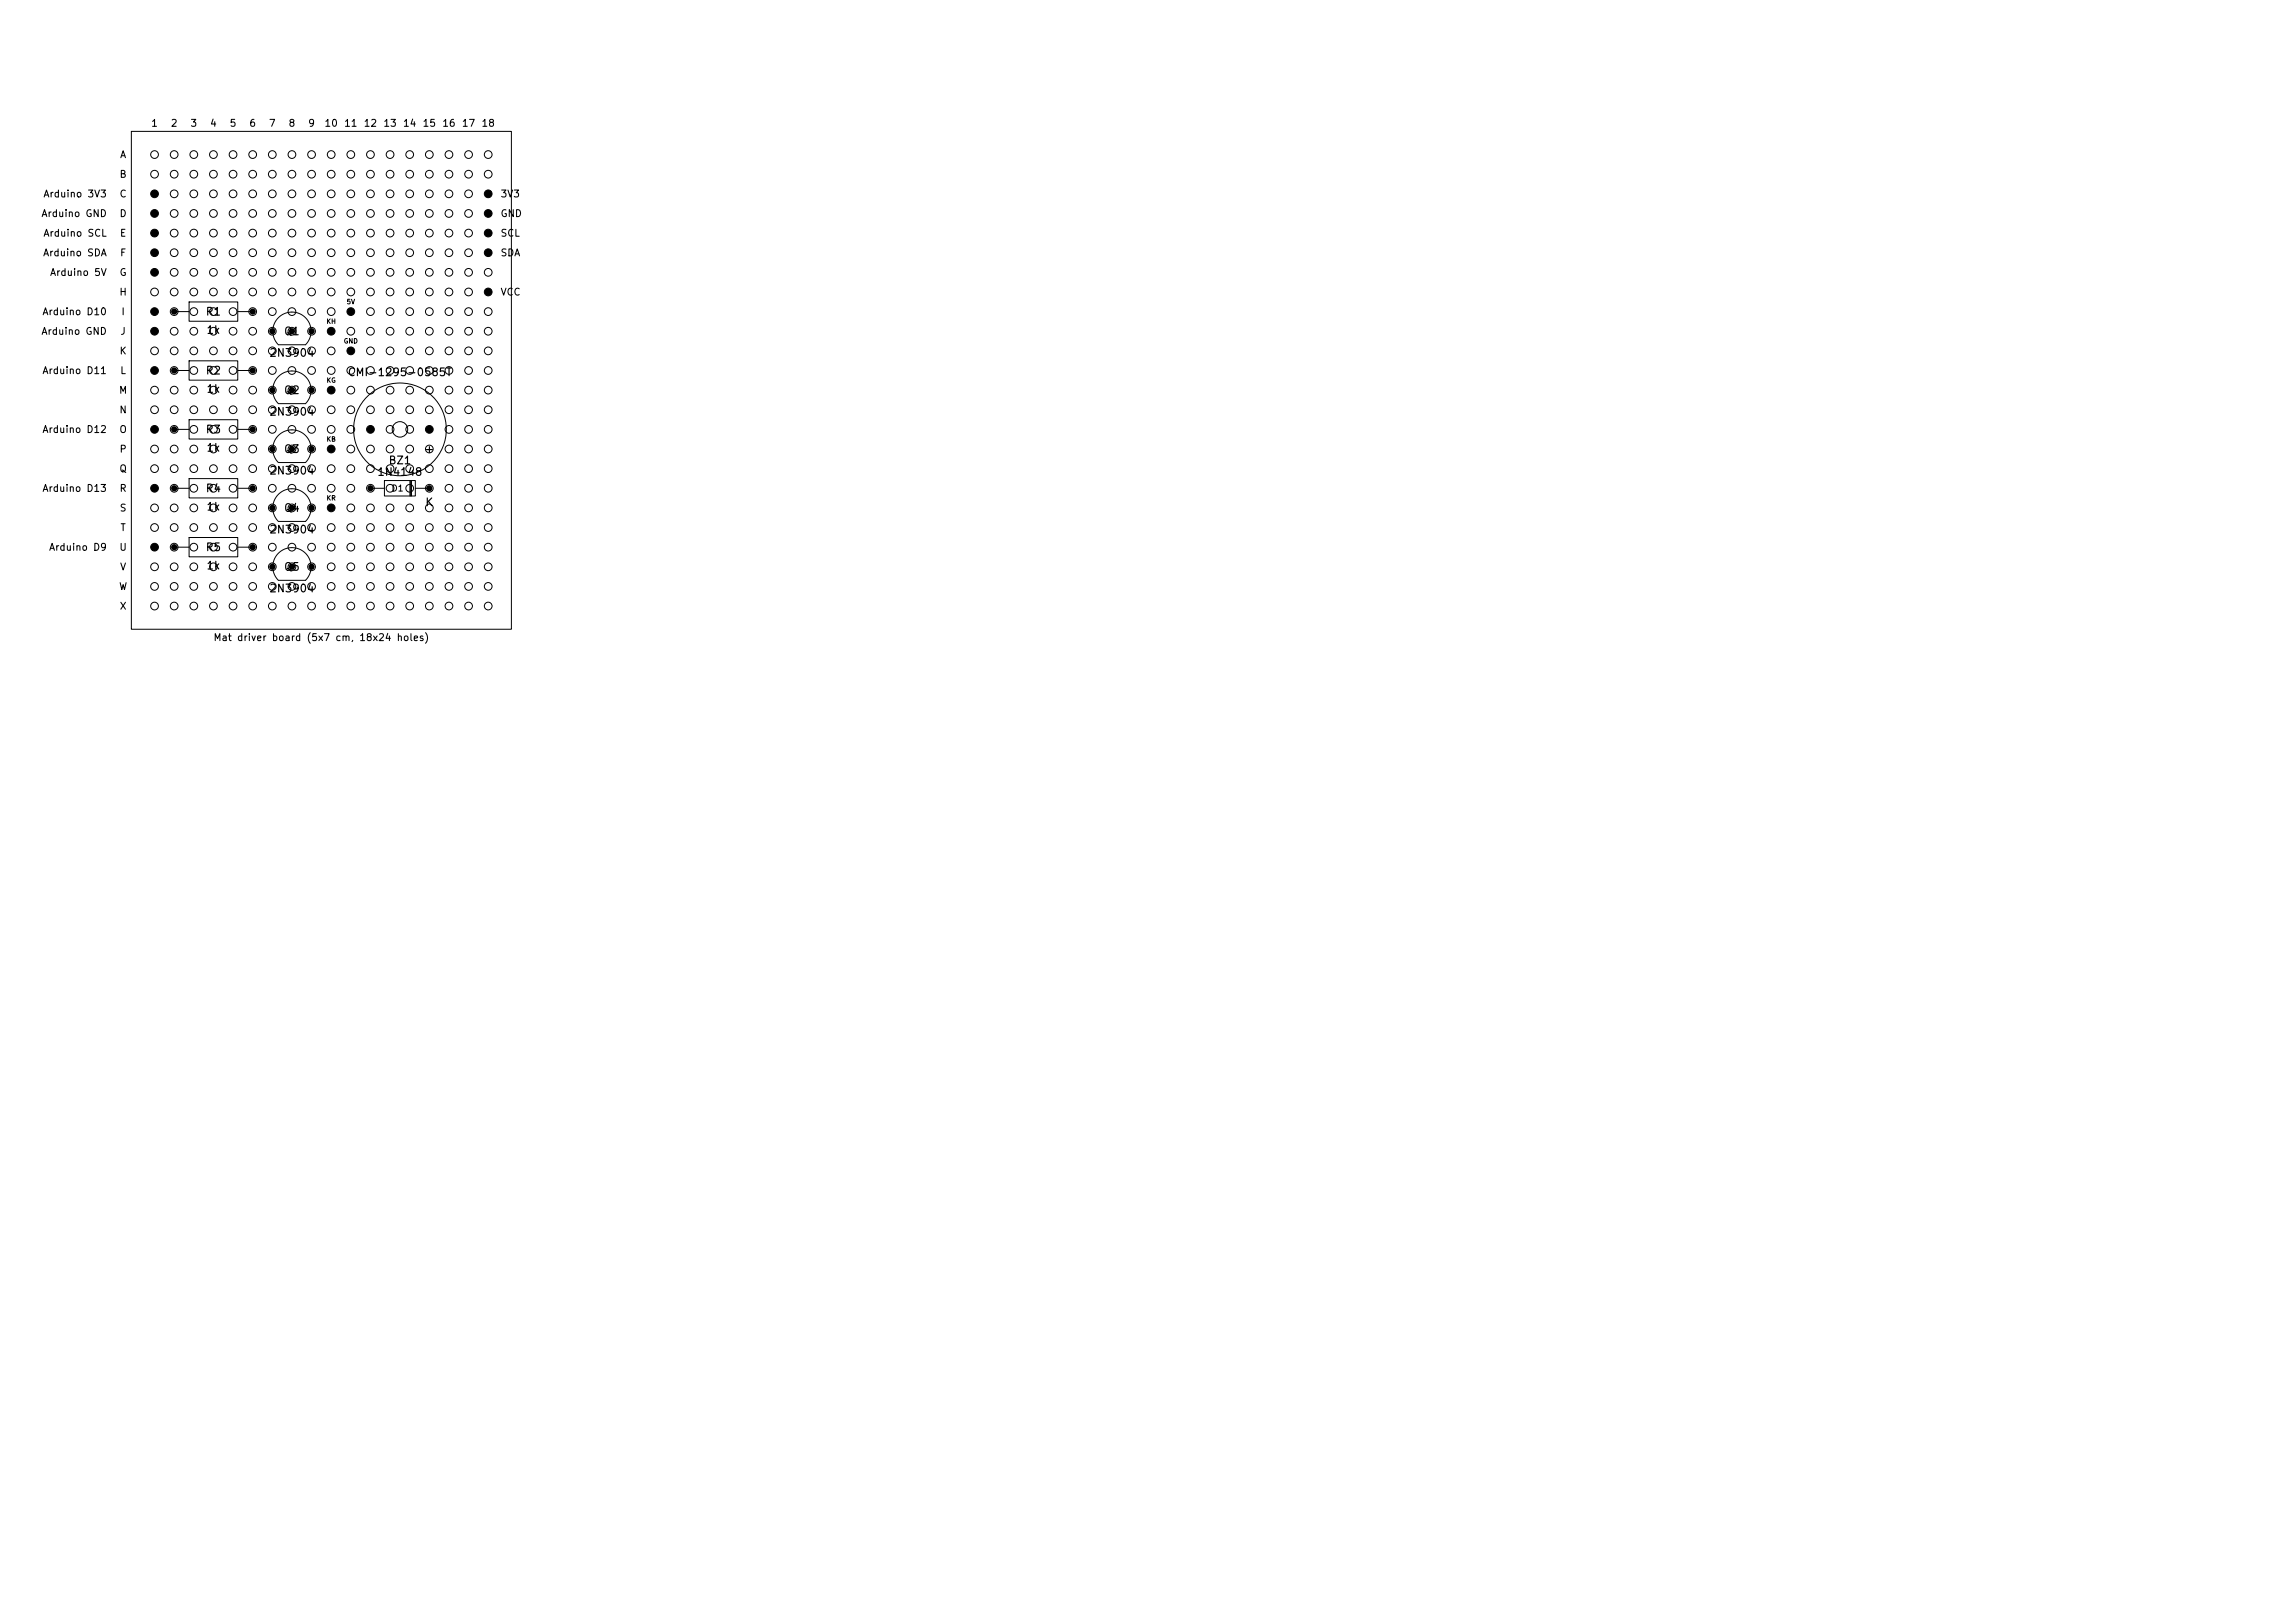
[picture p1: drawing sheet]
<svg xmlns="http://www.w3.org/2000/svg" width="297mm" height="210mm" viewBox="0 0 297 210" stroke-linecap="round" stroke-linejoin="round" font-family="sans-serif">
<defs><g id="words">
<g font-size="1">
<text x="26.5" y="41.1">R1</text>
<text x="26.6" y="43.4">1k</text>
<text x="34.8" y="46.4">2N3904</text>
<text x="36.7" y="43.6">Q1</text>
<text x="26.5" y="48.7">R2</text>
<text x="26.6" y="51.1">1k</text>
<text x="36.7" y="51.2">Q2</text>
<text x="44.9" y="48.9">CMI-1295-0585T</text>
<text x="26.5" y="56.3">R3</text>
<text x="26.6" y="58.7">1k</text>
<text x="34.8" y="54">2N3904</text>
<text x="36.7" y="58.9">Q3</text>
<text x="54.9" y="58.9">+</text>
<text x="26.5" y="63.9">R4</text>
<text x="34.8" y="61.6">2N3904</text>
<text x="48.7" y="61.8">1N4148</text>
<text x="50.2" y="60.3">BZ1</text>
<text x="55" y="65.7">K</text>
<text x="26.5" y="71.6">R5</text>
<text x="26.6" y="66.3">1k</text>
<text x="34.8" y="69.3">2N3904</text>
<text x="36.7" y="66.5">Q4</text>
<text x="26.6" y="73.9">1k</text>
<text x="34.8" y="76.9">2N3904</text>
<text x="36.7" y="74.1">Q5</text>
</g>
<g font-size=".9">
<text x="19.5" y="16.6">1</text>
<text x="22" y="16.6">2</text>
<text x="24.6" y="16.6">3</text>
<text x="27.1" y="16.6">4</text>
<text x="29.6" y="16.6">5</text>
<text x="32.2" y="16.6">6</text>
<text x="34.7" y="16.6">7</text>
<text x="37.3" y="16.6">8</text>
<text x="39.8" y="16.6">9</text>
<text x="41.9" y="16.6">10</text>
<text x="44.5" y="16.6">11</text>
<text x="47" y="16.6">12</text>
<text x="49.5" y="16.6">13</text>
<text x="52.1" y="16.6">14</text>
<text x="54.6" y="16.6">15</text>
<text x="57.2" y="16.6">16</text>
<text x="59.7" y="16.6">17</text>
<text x="62.2" y="16.6">18</text>
<text x="15.4" y="23.2">B</text>
<text x="15.5" y="20.7">A</text>
<text x="5.3" y="28.3">Arduino GND</text>
<text x="5.5" y="25.8">Arduino 3V3</text>
<text x="15.4" y="25.8">C</text>
<text x="15.4" y="28.3">D</text>
<text x="64.7" y="25.8">3V3</text>
<text x="64.7" y="28.3">GND</text>
<text x="5.5" y="33.4">Arduino SDA</text>
<text x="5.5" y="30.8">Arduino SCL</text>
<text x="6.4" y="35.9">Arduino 5V</text>
<text x="15.4" y="35.9">G</text>
<text x="15.4" y="30.8">E</text>
<text x="15.5" y="33.4">F</text>
<text x="64.7" y="30.8">SCL</text>
<text x="64.7" y="33.4">SDA</text>
<text x="5.4" y="41">Arduino D10</text>
<text x="15.4" y="38.5">H</text>
<text x="15.6" y="41">I</text>
<text x="64.7" y="38.5">VCC</text>
<text x="5.3" y="43.5">Arduino GND</text>
<text x="15.4" y="46.1">K</text>
<text x="15.5" y="43.5">J</text>
<text x="5.4" y="48.6">Arduino D11</text>
<text x="15.3" y="51.2">M</text>
<text x="15.4" y="53.7">N</text>
<text x="15.5" y="48.6">L</text>
<text x="5.4" y="56.2">Arduino D12</text>
<text x="15.4" y="56.2">O</text>
<text x="15.4" y="58.8">P</text>
<text x="5.4" y="63.9">Arduino D13</text>
<text x="15.4" y="61.3">Q</text>
<text x="15.4" y="63.9">R</text>
<text x="6.3" y="71.5">Arduino D9</text>
<text x="15.4" y="71.5">U</text>
<text x="15.4" y="66.4">S</text>
<text x="15.5" y="68.9">T</text>
<text x="15.3" y="76.6">W</text>
<text x="15.5" y="74">V</text>
<text x="15.4" y="79.1">X</text>
<text x="27.6" y="83.2">Mat driver board (5x7 cm, 18x24 holes)</text>
</g>
<text font-size=".8" x="50.6" y="63.8">D1</text>
<g font-size=".6">
<text x="44.8" y="39.5">5V</text>
<text x="42.2" y="42">KH</text>
<text x="44.4" y="44.6">GND</text>
<text x="42.2" y="49.7">KG</text>
<text x="42.2" y="57.3">KB</text>
<text x="42.2" y="64.9">KR</text>
</g>
</g></defs>
<g fill="none" stroke="#000" stroke-width=".13">
<path d="M17 17h49.2v64.4h-49.2zM24.5 39.1h6.3v2.5h-6.3zM22.5 47.9h2M22.5 40.3h2M22.5 55.6h2M24.5 46.7h6.3v2.5h-6.3zM24.5 54.3h6.3v2.5h-6.3zM30.8 47.9h1.9M30.8 40.3h1.9M30.8 55.6h1.9M36 41.1a2.48 2.48 0 0 1 3.5 0 2.48 2.48 0 0 1 0 3.5h-3.5a2.48 2.48 0 0 1 0-3.5zM36 56.3a2.48 2.48 0 0 1 3.5 0 2.48 2.48 0 0 1 0 3.6h-3.5a2.48 2.48 0 0 1 0-3.6z"/>
<path d="M36 48.7a2.48 2.48 0 0 1 3.5 0 2.48 2.48 0 0 1 0 3.5h-3.5a2.48 2.48 0 0 1 0-3.5zM22.5 63.2h2M22.5 70.8h2M24.5 61.9h6.3v2.5h-6.3zM24.5 69.6h6.3v2.4h-6.3zM30.8 63.2h1.9M30.8 70.8h1.9M36 71.6a2.48 2.48 0 0 1 3.5 0 2.48 2.48 0 0 1 0 3.5h-3.5a2.48 2.48 0 0 1 0-3.5zM36 67.5a2.48 2.48 0 0 1 0-3.5 2.48 2.48 0 0 1 3.5 0 2.48 2.48 0 0 1 0 3.5M36 67.5h3.5M47.9 63.2h1.8M49.7 62.2h4v2h-4z"/>
<path d="M53 62.2v2M53.2 62.2v2M53.8 63.2h1.8"/>
<circle cx="20" cy="22.5" r=".5"/>
<circle cx="20" cy="20" r=".5"/>
<circle cx="20" cy="37.8" r=".5"/>
<circle cx="20" cy="32.7" r=".5"/>
<circle cx="20" cy="25.1" r=".5"/>
<circle cx="20" cy="27.6" r=".5"/>
<circle cx="20" cy="30.2" r=".5"/>
<circle cx="20" cy="35.2" r=".5"/>
<circle cx="22.5" cy="30.2" r=".5"/>
<circle cx="22.5" cy="27.6" r=".5"/>
<circle cx="22.5" cy="22.5" r=".5"/>
<circle cx="22.5" cy="35.2" r=".5"/>
<circle cx="22.5" cy="20" r=".5"/>
<circle cx="22.5" cy="37.8" r=".5"/>
<circle cx="22.5" cy="25.1" r=".5"/>
<circle cx="22.5" cy="32.7" r=".5"/>
<circle cx="25.1" cy="22.5" r=".5"/>
<circle cx="25.1" cy="25.1" r=".5"/>
<circle cx="25.1" cy="37.8" r=".5"/>
<circle cx="25.1" cy="32.7" r=".5"/>
<circle cx="25.1" cy="35.2" r=".5"/>
<circle cx="25.1" cy="20" r=".5"/>
<circle cx="25.1" cy="30.2" r=".5"/>
<circle cx="25.1" cy="27.6" r=".5"/>
<circle cx="27.6" cy="32.7" r=".5"/>
<circle cx="27.6" cy="20" r=".5"/>
<circle cx="27.6" cy="27.6" r=".5"/>
<circle cx="27.6" cy="30.2" r=".5"/>
<circle cx="27.6" cy="25.1" r=".5"/>
<circle cx="27.6" cy="37.8" r=".5"/>
<circle cx="27.6" cy="22.5" r=".5"/>
<circle cx="27.6" cy="35.2" r=".5"/>
<circle cx="30.2" cy="30.2" r=".5"/>
<circle cx="30.2" cy="32.7" r=".5"/>
<circle cx="30.2" cy="35.2" r=".5"/>
<circle cx="30.2" cy="25.1" r=".5"/>
<circle cx="30.2" cy="22.5" r=".5"/>
<circle cx="30.2" cy="27.6" r=".5"/>
<circle cx="30.2" cy="20" r=".5"/>
<circle cx="30.2" cy="37.8" r=".5"/>
<circle cx="32.7" cy="32.7" r=".5"/>
<circle cx="32.7" cy="25.1" r=".5"/>
<circle cx="32.7" cy="30.2" r=".5"/>
<circle cx="32.7" cy="22.5" r=".5"/>
<circle cx="32.7" cy="20" r=".5"/>
<circle cx="32.7" cy="27.6" r=".5"/>
<circle cx="32.7" cy="35.2" r=".5"/>
<circle cx="32.7" cy="37.8" r=".5"/>
<circle cx="35.2" cy="27.6" r=".5"/>
<circle cx="35.2" cy="37.8" r=".5"/>
<circle cx="35.2" cy="25.1" r=".5"/>
<circle cx="35.2" cy="20" r=".5"/>
<circle cx="35.2" cy="32.7" r=".5"/>
<circle cx="35.2" cy="35.2" r=".5"/>
<circle cx="35.2" cy="30.2" r=".5"/>
<circle cx="35.2" cy="22.5" r=".5"/>
<circle cx="37.8" cy="20" r=".5"/>
<circle cx="37.8" cy="25.1" r=".5"/>
<circle cx="37.8" cy="22.5" r=".5"/>
<circle cx="37.8" cy="30.2" r=".5"/>
<circle cx="37.8" cy="32.7" r=".5"/>
<circle cx="37.8" cy="35.2" r=".5"/>
<circle cx="37.8" cy="37.8" r=".5"/>
<circle cx="37.8" cy="27.6" r=".5"/>
<circle cx="40.3" cy="30.2" r=".5"/>
<circle cx="40.3" cy="35.2" r=".5"/>
<circle cx="40.3" cy="25.1" r=".5"/>
<circle cx="40.3" cy="27.6" r=".5"/>
<circle cx="40.3" cy="20" r=".5"/>
<circle cx="40.3" cy="32.7" r=".5"/>
<circle cx="40.3" cy="22.5" r=".5"/>
<circle cx="40.3" cy="37.8" r=".5"/>
<circle cx="42.9" cy="25.1" r=".5"/>
<circle cx="42.9" cy="30.2" r=".5"/>
<circle cx="42.9" cy="35.2" r=".5"/>
<circle cx="42.9" cy="37.8" r=".5"/>
<circle cx="42.9" cy="20" r=".5"/>
<circle cx="42.9" cy="22.5" r=".5"/>
<circle cx="42.9" cy="27.6" r=".5"/>
<circle cx="42.9" cy="32.7" r=".5"/>
<circle cx="45.4" cy="32.7" r=".5"/>
<circle cx="45.4" cy="22.5" r=".5"/>
<circle cx="45.4" cy="37.8" r=".5"/>
<circle cx="45.4" cy="25.1" r=".5"/>
<circle cx="45.4" cy="20" r=".5"/>
<circle cx="45.4" cy="27.6" r=".5"/>
<circle cx="45.4" cy="35.2" r=".5"/>
<circle cx="45.4" cy="30.2" r=".5"/>
<circle cx="47.9" cy="25.1" r=".5"/>
<circle cx="47.9" cy="22.5" r=".5"/>
<circle cx="47.9" cy="32.7" r=".5"/>
<circle cx="47.9" cy="37.8" r=".5"/>
<circle cx="47.9" cy="27.6" r=".5"/>
<circle cx="47.9" cy="30.2" r=".5"/>
<circle cx="47.9" cy="35.2" r=".5"/>
<circle cx="47.9" cy="20" r=".5"/>
<circle cx="50.5" cy="22.5" r=".5"/>
<circle cx="50.5" cy="20" r=".5"/>
<circle cx="50.5" cy="32.7" r=".5"/>
<circle cx="50.5" cy="35.2" r=".5"/>
<circle cx="50.5" cy="27.6" r=".5"/>
<circle cx="50.5" cy="30.2" r=".5"/>
<circle cx="50.5" cy="25.1" r=".5"/>
<circle cx="50.5" cy="37.8" r=".5"/>
<circle cx="53" cy="25.1" r=".5"/>
<circle cx="53" cy="37.8" r=".5"/>
<circle cx="53" cy="22.5" r=".5"/>
<circle cx="53" cy="27.6" r=".5"/>
<circle cx="53" cy="30.2" r=".5"/>
<circle cx="53" cy="32.7" r=".5"/>
<circle cx="53" cy="20" r=".5"/>
<circle cx="53" cy="35.2" r=".5"/>
<circle cx="55.6" cy="30.2" r=".5"/>
<circle cx="55.6" cy="20" r=".5"/>
<circle cx="55.6" cy="27.6" r=".5"/>
<circle cx="55.6" cy="35.2" r=".5"/>
<circle cx="55.6" cy="22.5" r=".5"/>
<circle cx="55.6" cy="25.1" r=".5"/>
<circle cx="55.6" cy="32.7" r=".5"/>
<circle cx="55.6" cy="37.8" r=".5"/>
<circle cx="58.1" cy="32.7" r=".5"/>
<circle cx="58.1" cy="37.8" r=".5"/>
<circle cx="58.1" cy="35.2" r=".5"/>
<circle cx="58.1" cy="22.5" r=".5"/>
<circle cx="58.1" cy="30.2" r=".5"/>
<circle cx="58.1" cy="27.6" r=".5"/>
<circle cx="58.1" cy="20" r=".5"/>
<circle cx="58.1" cy="25.1" r=".5"/>
<circle cx="60.6" cy="37.8" r=".5"/>
<circle cx="60.6" cy="32.7" r=".5"/>
<circle cx="60.6" cy="22.5" r=".5"/>
<circle cx="60.6" cy="20" r=".5"/>
<circle cx="60.6" cy="25.1" r=".5"/>
<circle cx="60.6" cy="30.2" r=".5"/>
<circle cx="60.6" cy="27.6" r=".5"/>
<circle cx="60.6" cy="35.2" r=".5"/>
<circle cx="63.2" cy="35.2" r=".5"/>
<circle cx="63.2" cy="27.6" r=".5"/>
<circle cx="63.2" cy="25.1" r=".5"/>
<circle cx="63.2" cy="22.5" r=".5"/>
<circle cx="63.2" cy="30.2" r=".5"/>
<circle cx="63.2" cy="37.8" r=".5"/>
<circle cx="63.2" cy="32.7" r=".5"/>
<circle cx="63.2" cy="20" r=".5"/>
<circle cx="20" cy="40.3" r=".5"/>
<circle cx="20" cy="42.9" r=".5"/>
<circle cx="20" cy="45.4" r=".5"/>
<circle cx="20" cy="58.1" r=".5"/>
<circle cx="20" cy="50.5" r=".5"/>
<circle cx="20" cy="47.9" r=".5"/>
<circle cx="20" cy="53" r=".5"/>
<circle cx="20" cy="55.6" r=".5"/>
<circle cx="22.5" cy="42.9" r=".5"/>
<circle cx="22.5" cy="40.3" r=".5"/>
<circle cx="22.5" cy="58.1" r=".5"/>
<circle cx="22.5" cy="50.5" r=".5"/>
<circle cx="22.5" cy="45.4" r=".5"/>
<circle cx="22.5" cy="53" r=".5"/>
<circle cx="22.5" cy="47.9" r=".5"/>
<circle cx="22.5" cy="55.6" r=".5"/>
<circle cx="25.1" cy="42.9" r=".5"/>
<circle cx="25.1" cy="40.3" r=".5"/>
<circle cx="25.1" cy="45.4" r=".5"/>
<circle cx="25.1" cy="47.9" r=".5"/>
<circle cx="25.1" cy="58.1" r=".5"/>
<circle cx="25.1" cy="50.5" r=".5"/>
<circle cx="25.1" cy="53" r=".5"/>
<circle cx="25.1" cy="55.6" r=".5"/>
<circle cx="27.6" cy="42.9" r=".5"/>
<circle cx="27.6" cy="40.3" r=".5"/>
<circle cx="27.6" cy="45.4" r=".5"/>
<circle cx="27.6" cy="50.5" r=".5"/>
<circle cx="27.6" cy="55.6" r=".5"/>
<circle cx="27.6" cy="53" r=".5"/>
<circle cx="27.6" cy="58.1" r=".5"/>
<circle cx="27.6" cy="47.9" r=".5"/>
<circle cx="30.2" cy="42.9" r=".5"/>
<circle cx="30.2" cy="40.3" r=".5"/>
<circle cx="30.2" cy="58.1" r=".5"/>
<circle cx="30.2" cy="53" r=".5"/>
<circle cx="30.2" cy="47.9" r=".5"/>
<circle cx="30.2" cy="45.4" r=".5"/>
<circle cx="30.2" cy="55.6" r=".5"/>
<circle cx="30.2" cy="50.5" r=".5"/>
<circle cx="32.7" cy="42.9" r=".5"/>
<circle cx="32.7" cy="40.3" r=".5"/>
<circle cx="32.7" cy="58.1" r=".5"/>
<circle cx="32.7" cy="50.5" r=".5"/>
<circle cx="32.7" cy="45.4" r=".5"/>
<circle cx="32.7" cy="53" r=".5"/>
<circle cx="32.7" cy="47.9" r=".5"/>
<circle cx="32.7" cy="55.6" r=".5"/>
<circle cx="35.2" cy="40.3" r=".5"/>
<circle cx="35.2" cy="42.9" r=".5"/>
<circle cx="35.2" cy="45.4" r=".5"/>
<circle cx="35.2" cy="58.1" r=".5"/>
<circle cx="35.2" cy="47.9" r=".5"/>
<circle cx="35.2" cy="50.5" r=".5"/>
<circle cx="35.2" cy="53" r=".5"/>
<circle cx="35.2" cy="55.6" r=".5"/>
<circle cx="37.8" cy="40.3" r=".5"/>
<circle cx="37.8" cy="42.9" r=".5"/>
<circle cx="37.8" cy="58.1" r=".5"/>
<circle cx="37.8" cy="45.4" r=".5"/>
<circle cx="37.8" cy="50.5" r=".5"/>
<circle cx="37.8" cy="53" r=".5"/>
<circle cx="37.8" cy="55.6" r=".5"/>
<circle cx="37.8" cy="47.9" r=".5"/>
<circle cx="40.3" cy="40.3" r=".5"/>
<circle cx="40.3" cy="42.9" r=".5"/>
<circle cx="40.3" cy="53" r=".5"/>
<circle cx="40.3" cy="45.4" r=".5"/>
<circle cx="40.3" cy="55.6" r=".5"/>
<circle cx="40.3" cy="58.1" r=".5"/>
<circle cx="40.3" cy="47.9" r=".5"/>
<circle cx="40.3" cy="50.5" r=".5"/>
<circle cx="42.9" cy="40.3" r=".5"/>
<circle cx="42.9" cy="42.9" r=".5"/>
<circle cx="42.9" cy="47.9" r=".5"/>
<circle cx="42.9" cy="50.5" r=".5"/>
<circle cx="42.9" cy="45.4" r=".5"/>
<circle cx="42.9" cy="55.6" r=".5"/>
<circle cx="42.9" cy="58.1" r=".5"/>
<circle cx="42.9" cy="53" r=".5"/>
<circle cx="45.4" cy="42.9" r=".5"/>
<circle cx="45.4" cy="40.3" r=".5"/>
<circle cx="45.4" cy="50.5" r=".5"/>
<circle cx="45.4" cy="45.4" r=".5"/>
<circle cx="45.4" cy="53" r=".5"/>
<circle cx="45.4" cy="58.1" r=".5"/>
<circle cx="45.4" cy="47.9" r=".5"/>
<circle cx="45.4" cy="55.6" r=".5"/>
<circle cx="47.9" cy="42.9" r=".5"/>
<circle cx="47.9" cy="40.3" r=".5"/>
<circle cx="47.9" cy="45.4" r=".5"/>
<circle cx="47.9" cy="53" r=".5"/>
<circle cx="47.9" cy="50.5" r=".5"/>
<circle cx="47.9" cy="58.1" r=".5"/>
<circle cx="47.9" cy="55.6" r=".5"/>
<circle cx="47.9" cy="47.9" r=".5"/>
<circle cx="50.5" cy="42.9" r=".5"/>
<circle cx="50.5" cy="40.3" r=".5"/>
<circle cx="50.5" cy="45.4" r=".5"/>
<circle cx="50.5" cy="50.5" r=".5"/>
<circle cx="50.5" cy="53" r=".5"/>
<circle cx="50.5" cy="47.9" r=".5"/>
<circle cx="50.5" cy="55.6" r=".5"/>
<circle cx="50.5" cy="58.1" r=".5"/>
<circle cx="51.8" cy="55.6" r="6"/>
<circle cx="51.8" cy="55.6" r="1"/>
<circle cx="53" cy="42.9" r=".5"/>
<circle cx="53" cy="40.3" r=".5"/>
<circle cx="53" cy="45.4" r=".5"/>
<circle cx="53" cy="58.1" r=".5"/>
<circle cx="53" cy="47.9" r=".5"/>
<circle cx="53" cy="53" r=".5"/>
<circle cx="53" cy="55.6" r=".5"/>
<circle cx="53" cy="50.5" r=".5"/>
<circle cx="55.6" cy="42.9" r=".5"/>
<circle cx="55.6" cy="40.3" r=".5"/>
<circle cx="55.6" cy="58.1" r=".5"/>
<circle cx="55.6" cy="47.9" r=".5"/>
<circle cx="55.6" cy="50.5" r=".5"/>
<circle cx="55.6" cy="45.4" r=".5"/>
<circle cx="55.6" cy="53" r=".5"/>
<circle cx="55.6" cy="55.6" r=".5"/>
<circle cx="58.1" cy="42.9" r=".5"/>
<circle cx="58.1" cy="40.3" r=".5"/>
<circle cx="58.1" cy="47.9" r=".5"/>
<circle cx="58.1" cy="55.6" r=".5"/>
<circle cx="58.1" cy="45.4" r=".5"/>
<circle cx="58.1" cy="53" r=".5"/>
<circle cx="58.1" cy="50.5" r=".5"/>
<circle cx="58.1" cy="58.1" r=".5"/>
<circle cx="60.6" cy="40.3" r=".5"/>
<circle cx="60.6" cy="42.9" r=".5"/>
<circle cx="60.6" cy="53" r=".5"/>
<circle cx="60.6" cy="55.6" r=".5"/>
<circle cx="60.6" cy="47.9" r=".5"/>
<circle cx="60.6" cy="58.1" r=".5"/>
<circle cx="60.6" cy="50.5" r=".5"/>
<circle cx="60.6" cy="45.4" r=".5"/>
<circle cx="63.2" cy="40.3" r=".5"/>
<circle cx="63.2" cy="42.9" r=".5"/>
<circle cx="63.2" cy="45.4" r=".5"/>
<circle cx="63.2" cy="53" r=".5"/>
<circle cx="63.2" cy="58.1" r=".5"/>
<circle cx="63.2" cy="55.6" r=".5"/>
<circle cx="63.2" cy="50.5" r=".5"/>
<circle cx="63.2" cy="47.9" r=".5"/>
<circle cx="20" cy="70.8" r=".5"/>
<circle cx="20" cy="68.3" r=".5"/>
<circle cx="20" cy="60.6" r=".5"/>
<circle cx="20" cy="78.4" r=".5"/>
<circle cx="20" cy="63.2" r=".5"/>
<circle cx="20" cy="65.7" r=".5"/>
<circle cx="20" cy="73.3" r=".5"/>
<circle cx="20" cy="75.9" r=".5"/>
<circle cx="22.5" cy="68.3" r=".5"/>
<circle cx="22.5" cy="70.8" r=".5"/>
<circle cx="22.5" cy="75.9" r=".5"/>
<circle cx="22.5" cy="78.4" r=".5"/>
<circle cx="22.5" cy="63.2" r=".5"/>
<circle cx="22.5" cy="60.6" r=".5"/>
<circle cx="22.5" cy="65.7" r=".5"/>
<circle cx="22.5" cy="73.3" r=".5"/>
<circle cx="25.1" cy="68.3" r=".5"/>
<circle cx="25.1" cy="70.8" r=".5"/>
<circle cx="25.1" cy="73.3" r=".5"/>
<circle cx="25.1" cy="65.7" r=".5"/>
<circle cx="25.1" cy="63.2" r=".5"/>
<circle cx="25.1" cy="60.6" r=".5"/>
<circle cx="25.1" cy="75.9" r=".5"/>
<circle cx="25.1" cy="78.4" r=".5"/>
<circle cx="27.6" cy="73.3" r=".5"/>
<circle cx="27.6" cy="68.3" r=".5"/>
<circle cx="27.6" cy="70.8" r=".5"/>
<circle cx="27.6" cy="63.2" r=".5"/>
<circle cx="27.6" cy="60.6" r=".5"/>
<circle cx="27.6" cy="65.7" r=".5"/>
<circle cx="27.6" cy="75.9" r=".5"/>
<circle cx="27.6" cy="78.4" r=".5"/>
<circle cx="30.2" cy="68.3" r=".5"/>
<circle cx="30.2" cy="70.8" r=".5"/>
<circle cx="30.2" cy="73.3" r=".5"/>
<circle cx="30.2" cy="63.2" r=".5"/>
<circle cx="30.2" cy="75.9" r=".5"/>
<circle cx="30.2" cy="78.4" r=".5"/>
<circle cx="30.2" cy="60.6" r=".5"/>
<circle cx="30.2" cy="65.7" r=".5"/>
<circle cx="32.7" cy="68.3" r=".5"/>
<circle cx="32.7" cy="70.8" r=".5"/>
<circle cx="32.7" cy="65.7" r=".5"/>
<circle cx="32.7" cy="73.3" r=".5"/>
<circle cx="32.7" cy="60.6" r=".5"/>
<circle cx="32.7" cy="63.2" r=".5"/>
<circle cx="32.7" cy="78.4" r=".5"/>
<circle cx="32.7" cy="75.9" r=".5"/>
<circle cx="35.2" cy="68.3" r=".5"/>
<circle cx="35.2" cy="65.7" r=".5"/>
<circle cx="35.2" cy="73.3" r=".5"/>
<circle cx="35.2" cy="63.2" r=".5"/>
<circle cx="35.2" cy="60.6" r=".5"/>
<circle cx="35.2" cy="75.9" r=".5"/>
<circle cx="35.2" cy="78.4" r=".5"/>
<circle cx="35.2" cy="70.8" r=".5"/>
<circle cx="37.8" cy="70.8" r=".5"/>
<circle cx="37.8" cy="73.3" r=".5"/>
<circle cx="37.8" cy="65.7" r=".5"/>
<circle cx="37.8" cy="68.3" r=".5"/>
<circle cx="37.8" cy="63.2" r=".5"/>
<circle cx="37.8" cy="60.6" r=".5"/>
<circle cx="37.8" cy="78.4" r=".5"/>
<circle cx="37.8" cy="75.9" r=".5"/>
<circle cx="40.3" cy="73.3" r=".5"/>
<circle cx="40.3" cy="70.8" r=".5"/>
<circle cx="40.3" cy="68.3" r=".5"/>
<circle cx="40.3" cy="65.7" r=".5"/>
<circle cx="40.3" cy="75.9" r=".5"/>
<circle cx="40.3" cy="78.4" r=".5"/>
<circle cx="40.3" cy="60.6" r=".5"/>
<circle cx="40.3" cy="63.2" r=".5"/>
<circle cx="42.9" cy="68.3" r=".5"/>
<circle cx="42.9" cy="63.2" r=".5"/>
<circle cx="42.9" cy="73.3" r=".5"/>
<circle cx="42.9" cy="70.8" r=".5"/>
<circle cx="42.9" cy="60.6" r=".5"/>
<circle cx="42.9" cy="75.9" r=".5"/>
<circle cx="42.9" cy="78.4" r=".5"/>
<circle cx="42.9" cy="65.7" r=".5"/>
<circle cx="45.4" cy="73.3" r=".5"/>
<circle cx="45.4" cy="68.3" r=".5"/>
<circle cx="45.4" cy="63.2" r=".5"/>
<circle cx="45.4" cy="70.8" r=".5"/>
<circle cx="45.4" cy="78.4" r=".5"/>
<circle cx="45.4" cy="60.6" r=".5"/>
<circle cx="45.4" cy="65.7" r=".5"/>
<circle cx="45.4" cy="75.9" r=".5"/>
<circle cx="47.9" cy="70.8" r=".5"/>
<circle cx="47.9" cy="73.3" r=".5"/>
<circle cx="47.9" cy="78.4" r=".5"/>
<circle cx="47.9" cy="68.3" r=".5"/>
<circle cx="47.9" cy="60.6" r=".5"/>
<circle cx="47.9" cy="65.7" r=".5"/>
<circle cx="47.9" cy="75.9" r=".5"/>
<circle cx="47.9" cy="63.2" r=".5"/>
<circle cx="50.5" cy="68.3" r=".5"/>
<circle cx="50.5" cy="70.8" r=".5"/>
<circle cx="50.5" cy="63.2" r=".5"/>
<circle cx="50.5" cy="60.6" r=".5"/>
<circle cx="50.5" cy="65.7" r=".5"/>
<circle cx="50.5" cy="73.3" r=".5"/>
<circle cx="50.5" cy="75.9" r=".5"/>
<circle cx="50.5" cy="78.4" r=".5"/>
<circle cx="53" cy="78.4" r=".5"/>
<circle cx="53" cy="65.7" r=".5"/>
<circle cx="53" cy="63.2" r=".5"/>
<circle cx="53" cy="73.3" r=".5"/>
<circle cx="53" cy="60.6" r=".5"/>
<circle cx="53" cy="75.9" r=".5"/>
<circle cx="53" cy="70.8" r=".5"/>
<circle cx="53" cy="68.3" r=".5"/>
<circle cx="55.6" cy="73.3" r=".5"/>
<circle cx="55.6" cy="65.7" r=".5"/>
<circle cx="55.6" cy="70.8" r=".5"/>
<circle cx="55.6" cy="78.4" r=".5"/>
<circle cx="55.6" cy="75.9" r=".5"/>
<circle cx="55.6" cy="60.6" r=".5"/>
<circle cx="55.6" cy="63.2" r=".5"/>
<circle cx="55.6" cy="68.3" r=".5"/>
<circle cx="58.1" cy="68.3" r=".5"/>
<circle cx="58.1" cy="70.8" r=".5"/>
<circle cx="58.1" cy="63.2" r=".5"/>
<circle cx="58.1" cy="73.3" r=".5"/>
<circle cx="58.1" cy="65.7" r=".5"/>
<circle cx="58.1" cy="60.6" r=".5"/>
<circle cx="58.1" cy="78.4" r=".5"/>
<circle cx="58.1" cy="75.9" r=".5"/>
<circle cx="60.6" cy="68.3" r=".5"/>
<circle cx="60.6" cy="78.4" r=".5"/>
<circle cx="60.6" cy="60.6" r=".5"/>
<circle cx="60.6" cy="70.8" r=".5"/>
<circle cx="60.6" cy="63.2" r=".5"/>
<circle cx="60.6" cy="73.3" r=".5"/>
<circle cx="60.6" cy="75.9" r=".5"/>
<circle cx="60.6" cy="65.7" r=".5"/>
<circle cx="63.2" cy="63.2" r=".5"/>
<circle cx="63.2" cy="73.3" r=".5"/>
<circle cx="63.2" cy="60.6" r=".5"/>
<circle cx="63.2" cy="65.7" r=".5"/>
<circle cx="63.2" cy="68.3" r=".5"/>
<circle cx="63.2" cy="78.4" r=".5"/>
<circle cx="63.2" cy="75.9" r=".5"/>
<circle cx="63.2" cy="70.8" r=".5"/>
</g>
<g fill="#000">
<circle cx="20" cy="32.7" r=".5"/>
<circle cx="20" cy="25.1" r=".5"/>
<circle cx="20" cy="27.6" r=".5"/>
<circle cx="20" cy="30.2" r=".5"/>
<circle cx="20" cy="35.2" r=".5"/>
<circle cx="63.2" cy="27.6" r=".5"/>
<circle cx="63.2" cy="25.1" r=".5"/>
<circle cx="63.2" cy="30.2" r=".5"/>
<circle cx="63.2" cy="37.8" r=".5"/>
<circle cx="63.2" cy="32.7" r=".5"/>
<circle cx="20" cy="40.3" r=".5"/>
<circle cx="20" cy="42.9" r=".5"/>
<circle cx="20" cy="47.9" r=".5"/>
<circle cx="20" cy="55.6" r=".5"/>
<circle cx="22.5" cy="47.9" r=".4"/>
<circle cx="22.5" cy="40.3" r=".4"/>
<circle cx="22.5" cy="55.6" r=".4"/>
<circle cx="32.7" cy="40.3" r=".4"/>
<circle cx="32.7" cy="47.9" r=".4"/>
<circle cx="32.7" cy="55.6" r=".4"/>
<circle cx="35.2" cy="50.5" r=".4"/>
<circle cx="35.2" cy="42.9" r=".4"/>
<circle cx="35.2" cy="58.1" r=".4"/>
<circle cx="37.8" cy="58.1" r=".4"/>
<circle cx="37.8" cy="50.5" r=".4"/>
<circle cx="37.8" cy="42.9" r=".4"/>
<circle cx="40.3" cy="50.5" r=".4"/>
<circle cx="40.3" cy="58.1" r=".4"/>
<circle cx="40.3" cy="42.9" r=".4"/>
<circle cx="42.9" cy="42.9" r=".5"/>
<circle cx="42.9" cy="50.5" r=".5"/>
<circle cx="42.9" cy="58.1" r=".5"/>
<circle cx="45.4" cy="40.3" r=".5"/>
<circle cx="45.4" cy="45.4" r=".5"/>
<circle cx="48" cy="55.6" r=".5"/>
<circle cx="55.6" cy="55.6" r=".5"/>
<circle cx="20" cy="70.8" r=".5"/>
<circle cx="20" cy="63.2" r=".5"/>
<circle cx="22.5" cy="70.8" r=".4"/>
<circle cx="22.5" cy="63.2" r=".4"/>
<circle cx="32.7" cy="70.8" r=".4"/>
<circle cx="32.7" cy="63.2" r=".4"/>
<circle cx="35.2" cy="73.3" r=".4"/>
<circle cx="35.2" cy="65.7" r=".4"/>
<circle cx="37.8" cy="73.3" r=".4"/>
<circle cx="37.8" cy="65.7" r=".4"/>
<circle cx="40.3" cy="73.3" r=".4"/>
<circle cx="40.3" cy="65.7" r=".4"/>
<circle cx="42.9" cy="65.7" r=".5"/>
<circle cx="47.9" cy="63.2" r=".4"/>
<circle cx="55.6" cy="63.2" r=".4"/>
</g>
<use href="#words"/>
</svg>
